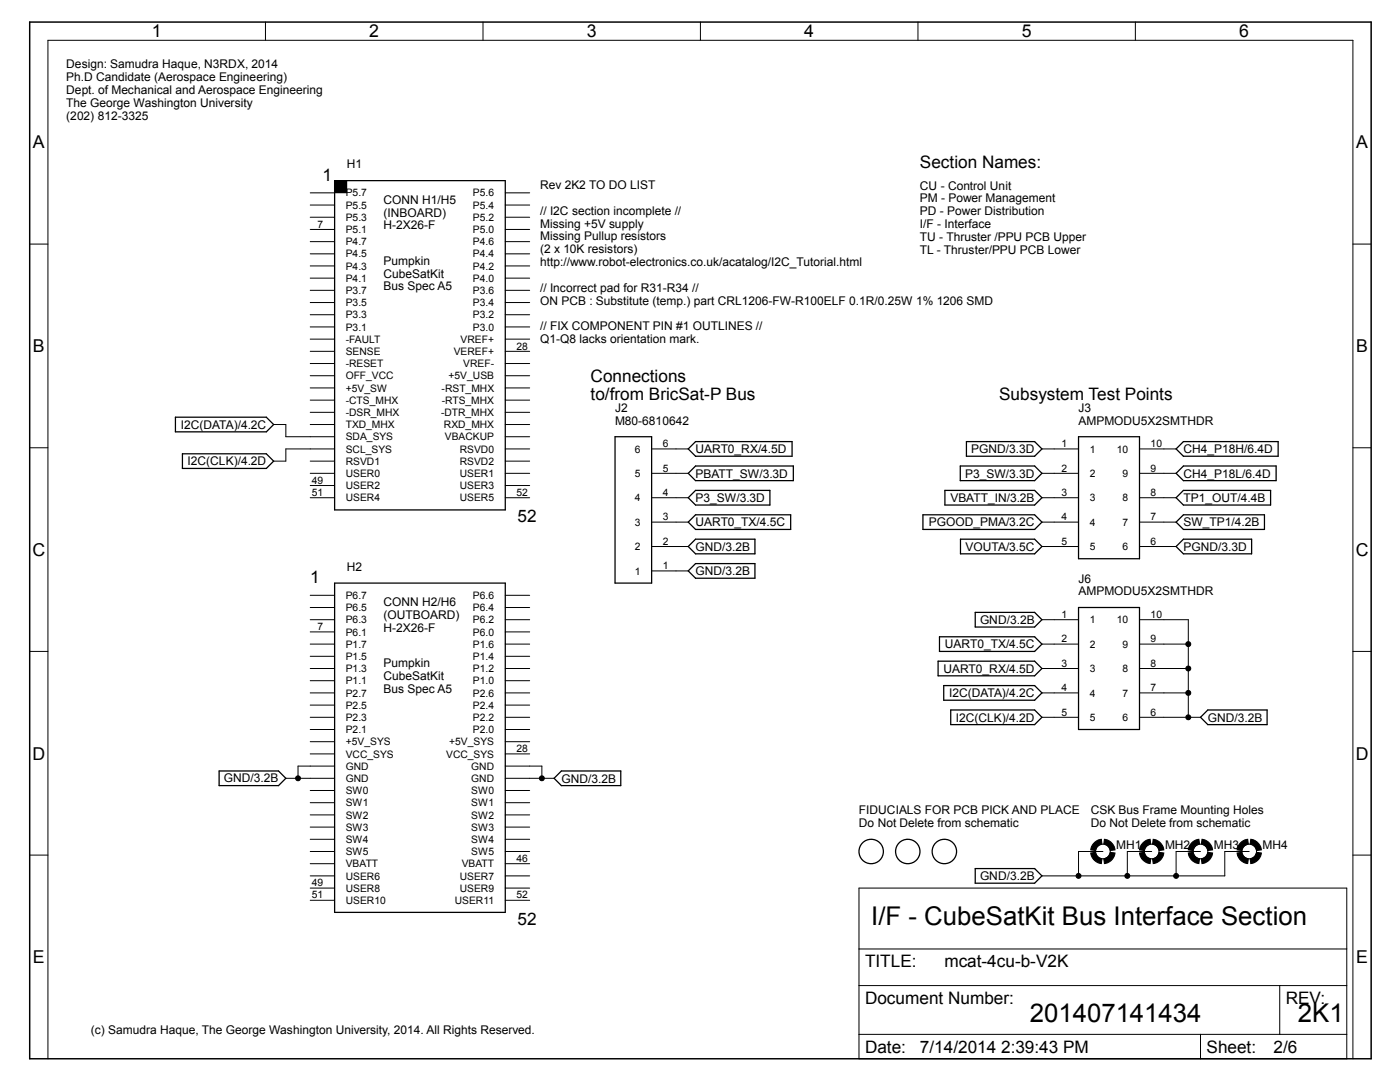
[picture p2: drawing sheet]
<svg xmlns="http://www.w3.org/2000/svg" width="279mm" height="216mm" viewBox="0 0 279 216" stroke-linecap="round" stroke-linejoin="round" font-family="sans-serif">
<defs><g id="words">
<g font-size="5.1">
<text x="173.9" y="184.5">I/F - CubeSatKit Bus Interface Section</text>
<text x="205.5" y="204">201407141434</text>
<text x="259" y="204">2K1</text>
</g>
<g font-size="3.5">
<text x="30.3" y="7.5">1</text>
<text x="73.7" y="7.5">2</text>
<text x="117.1" y="7.5">3</text>
<text x="160.5" y="7.5">4</text>
<text x="203.9" y="7.5">5</text>
<text x="247.3" y="7.5">6</text>
<text x="6.6" y="29.6">A</text>
<text x="270.7" y="29.6">A</text>
<text x="6.6" y="70.3">B</text>
<text x="270.7" y="70.3">B</text>
<text x="6.5" y="110.9">C</text>
<text x="270.6" y="110.9">C</text>
<text x="6.5" y="151.6">D</text>
<text x="270.6" y="151.6">D</text>
<text x="6.6" y="192.2">E</text>
<text x="270.7" y="192.2">E</text>
</g>
<g font-size="3.4">
<text x="183.6" y="33.6">Section Names:</text>
<text x="64.3" y="36">1</text>
<text x="117.9" y="76.2">Connections</text>
<text x="117.9" y="79.8">to/from BricSat-P Bus</text>
<text x="199.4" y="79.8">Subsystem Test Points</text>
<text x="103.3" y="104.2">52</text>
<text x="61.9" y="116.4">1</text>
<text x="103.3" y="184.5">52</text>
<text x="172.6" y="193">TITLE:</text>
<text x="188.5" y="193">mcat-4cu-b-V2K</text>
<text x="172.6" y="200.3">Document Number:</text>
<text x="256.6" y="200.3">REV:</text>
<text x="172.6" y="210.1">Date:</text>
<text x="183.6" y="210.1">7/14/2014 2:39:43 PM</text>
<text x="240.8" y="210.1">Sheet:</text>
<text x="254.2" y="210.1">2/6</text>
</g>
<g font-size="2.4">
<text x="13.2" y="13.6">Design: Samudra Haque, N3RDX, 2014</text>
<text x="13.2" y="16.2">Ph.D Candidate (Aerospace Engineering)</text>
<text x="13.2" y="18.8">Dept. of Mechanical and Aerospace Engineering</text>
<text x="13.2" y="21.3">The George Washington University</text>
<text x="13.2" y="23.9">(202) 812-3325</text>
<text x="69.2" y="33.6">H1</text>
<text x="76.5" y="40.7">CONN H1/H5</text>
<text x="107.8" y="37.7">Rev 2K2 TO DO LIST</text>
<text x="183.6" y="37.8">CU - Control Unit</text>
<text x="183.6" y="40.4">PM - Power Management</text>
<text x="76.5" y="43.2">(INBOARD)</text>
<text x="76.5" y="45.8">H-2X26-F</text>
<text x="107.8" y="42.9">// I2C section incomplete //</text>
<text x="107.8" y="45.4">Missing +5V supply</text>
<text x="107.8" y="48">Missing Pullup resistors</text>
<text x="183.6" y="43">PD - Power Distribution</text>
<text x="183.6" y="45.5">I/F - Interface</text>
<text x="76.5" y="52.8">Pumpkin</text>
<text x="107.8" y="50.5">(2 x 10K resistors)</text>
<text x="107.8" y="53.1">http://www.robot-electronics.co.uk/acatalog/I2C_Tutorial.html</text>
<text x="183.6" y="48.1">TU - Thruster /PPU PCB Upper</text>
<text x="183.6" y="50.7">TL - Thruster/PPU PCB Lower</text>
<text x="76.5" y="55.4">CubeSatKit</text>
<text x="76.5" y="57.9">Bus Spec A5</text>
<text x="107.8" y="58.2">// Incorrect pad for R31-R34 //</text>
<text x="107.8" y="60.8">ON PCB : Substitute (temp.) part CRL1206-FW-R100ELF 0.1R/0.25W 1% 1206 SMD</text>
<text x="107.8" y="65.9">// FIX COMPONENT PIN #1 OUTLINES //</text>
<text x="107.8" y="68.5">Q1-Q8 lacks orientation mark.</text>
<text x="122.7" y="82.3">J2</text>
<text x="215.2" y="82.3">J3</text>
<text x="36.1" y="85.6">I2C(DATA)/4.2C</text>
<text x="122.7" y="84.7">M80-6810642</text>
<text x="215.2" y="84.7">AMPMODU5X2SMTHDR</text>
<text x="37.4" y="92.9">I2C(CLK)/4.2D</text>
<text x="138.8" y="90.4">UART0_RX/4.5D</text>
<text x="138.8" y="95.3">PBATT_SW/3.3D</text>
<text x="192.6" y="95.3">P3_SW/3.3D</text>
<text x="193.8" y="90.4">PGND/3.3D</text>
<text x="236.2" y="95.3">CH4_P18L/6.4D</text>
<text x="236.2" y="90.4">CH4_P18H/6.4D</text>
<text x="138.8" y="100.2">P3_SW/3.3D</text>
<text x="189.7" y="100.2">VBATT_IN/3.2B</text>
<text x="236.2" y="100.2">TP1_OUT/4.4B</text>
<text x="138.8" y="105">UART0_TX/4.5C</text>
<text x="185.4" y="105">PGOOD_PMA/3.2C</text>
<text x="236.2" y="105">SW_TP1/4.2B</text>
<text x="69.2" y="113.9">H2</text>
<text x="138.8" y="109.9">GND/3.2B</text>
<text x="192.7" y="109.9">VOUTA/3.5C</text>
<text x="236.2" y="109.9">PGND/3.3D</text>
<text x="138.8" y="114.8">GND/3.2B</text>
<text x="215.2" y="118.8">AMPMODU5X2SMTHDR</text>
<text x="215.2" y="116.4">J6</text>
<text x="76.5" y="121">CONN H2/H6</text>
<text x="76.5" y="123.5">(OUTBOARD)</text>
<text x="195.6" y="124.5">GND/3.2B</text>
<text x="76.5" y="126.1">H-2X26-F</text>
<text x="188.6" y="129.4">UART0_TX/4.5C</text>
<text x="76.5" y="133.1">Pumpkin</text>
<text x="76.5" y="135.7">CubeSatKit</text>
<text x="188.3" y="134.2">UART0_RX/4.5D</text>
<text x="76.5" y="138.3">Bus Spec A5</text>
<text x="189.4" y="139.1">I2C(DATA)/4.2C</text>
<text x="190.8" y="144">I2C(CLK)/4.2D</text>
<text x="241" y="144">GND/3.2B</text>
<text x="44.7" y="156.1">GND/3.2B</text>
<text x="112" y="156.1">GND/3.2B</text>
<text x="171.4" y="162.5">FIDUCIALS FOR PCB PICK AND PLACE</text>
<text x="171.4" y="165">Do Not Delete from schematic</text>
<text x="217.7" y="162.5">CSK Bus Frame Mounting Holes</text>
<text x="217.7" y="165">Do Not Delete from schematic</text>
<text x="222.8" y="169.3">MH1</text>
<text x="232.5" y="169.3">MH2</text>
<text x="242.3" y="169.3">MH3</text>
<text x="252" y="169.3">MH4</text>
<text x="195.6" y="175.6">GND/3.2B</text>
<text x="18.1" y="206.4">(c) Samudra Haque, The George Washington University, 2014. All Rights Reserved.</text>
</g>
<g font-size="2.1">
<text x="69" y="39.2">P5.7</text>
<text x="69" y="41.6">P5.5</text>
<text x="94.4" y="39.2">P5.6</text>
<text x="94.4" y="41.6">P5.4</text>
<text x="63.4" y="45.4">7</text>
<text x="69" y="44.1">P5.3</text>
<text x="69" y="46.5">P5.1</text>
<text x="94.4" y="44.1">P5.2</text>
<text x="94.4" y="46.5">P5.0</text>
<text x="69" y="48.9">P4.7</text>
<text x="69" y="51.4">P4.5</text>
<text x="69" y="53.8">P4.3</text>
<text x="94.4" y="48.9">P4.6</text>
<text x="94.4" y="51.4">P4.4</text>
<text x="94.4" y="53.8">P4.2</text>
<text x="69" y="56.2">P4.1</text>
<text x="69" y="58.7">P3.7</text>
<text x="94.4" y="56.2">P4.0</text>
<text x="94.4" y="58.7">P3.6</text>
<text x="69" y="61.1">P3.5</text>
<text x="69" y="63.5">P3.3</text>
<text x="69" y="66">P3.1</text>
<text x="94.4" y="61.1">P3.4</text>
<text x="94.4" y="63.5">P3.2</text>
<text x="94.4" y="66">P3.0</text>
<text x="69" y="68.4">-FAULT</text>
<text x="69" y="70.8">SENSE</text>
<text x="90.6" y="70.8">VEREF+</text>
<text x="91.9" y="68.4">VREF+</text>
<text x="103.1" y="69.8">28</text>
<text x="69" y="73.3">-RESET</text>
<text x="69" y="75.7">OFF_VCC</text>
<text x="89.5" y="75.7">+5V_USB</text>
<text x="92.5" y="73.3">VREF-</text>
<text x="69" y="78.1">+5V_SW</text>
<text x="69" y="80.6">-CTS_MHX</text>
<text x="69" y="83">-DSR_MHX</text>
<text x="88" y="83">-DTR_MHX</text>
<text x="88.1" y="78.1">-RST_MHX</text>
<text x="88.2" y="80.6">-RTS_MHX</text>
<text x="69" y="85.4">TXD_MHX</text>
<text x="69" y="87.9">SDA_SYS</text>
<text x="88.6" y="85.4">RXD_MHX</text>
<text x="88.8" y="87.9">VBACKUP</text>
<text x="132.3" y="89.2">6</text>
<text x="211.9" y="89.2">1</text>
<text x="229.6" y="89.2">10</text>
<text x="69" y="90.3">SCL_SYS</text>
<text x="69" y="92.8">RSVD1</text>
<text x="69" y="95.2">USER0</text>
<text x="91.8" y="90.3">RSVD0</text>
<text x="91.8" y="92.8">RSVD2</text>
<text x="91.8" y="95.2">USER1</text>
<text x="126.7" y="95.2">5</text>
<text x="126.7" y="90.3">6</text>
<text x="132.3" y="94.1">5</text>
<text x="211.9" y="94.1">2</text>
<text x="217.5" y="90.3">1</text>
<text x="217.5" y="95.2">2</text>
<text x="222.9" y="90.3">10</text>
<text x="224" y="95.2">9</text>
<text x="229.6" y="94.1">9</text>
<text x="62.3" y="96.5">49</text>
<text x="62.3" y="99">51</text>
<text x="69" y="97.6">USER2</text>
<text x="69" y="100.1">USER4</text>
<text x="91.8" y="97.6">USER3</text>
<text x="91.8" y="100.1">USER5</text>
<text x="103.1" y="99">52</text>
<text x="126.7" y="100.1">4</text>
<text x="132.3" y="99">4</text>
<text x="211.9" y="99">3</text>
<text x="217.5" y="100.1">3</text>
<text x="224" y="100.1">8</text>
<text x="229.6" y="99">8</text>
<text x="126.7" y="104.9">3</text>
<text x="132.3" y="103.8">3</text>
<text x="211.9" y="103.8">4</text>
<text x="217.5" y="104.9">4</text>
<text x="224" y="104.9">7</text>
<text x="229.6" y="103.8">7</text>
<text x="126.7" y="109.8">2</text>
<text x="132.3" y="113.6">1</text>
<text x="132.3" y="108.7">2</text>
<text x="211.9" y="108.7">5</text>
<text x="217.5" y="109.8">5</text>
<text x="224" y="109.8">6</text>
<text x="229.6" y="108.7">6</text>
<text x="69" y="119.5">P6.7</text>
<text x="94.4" y="119.5">P6.6</text>
<text x="126.7" y="114.7">1</text>
<text x="63.4" y="125.8">7</text>
<text x="69" y="124.4">P6.3</text>
<text x="69" y="121.9">P6.5</text>
<text x="94.4" y="124.4">P6.2</text>
<text x="94.4" y="121.9">P6.4</text>
<text x="211.9" y="123.3">1</text>
<text x="217.5" y="124.4">1</text>
<text x="222.9" y="124.4">10</text>
<text x="229.6" y="123.3">10</text>
<text x="69" y="126.8">P6.1</text>
<text x="69" y="129.2">P1.7</text>
<text x="69" y="131.7">P1.5</text>
<text x="94.4" y="126.8">P6.0</text>
<text x="94.4" y="129.2">P1.6</text>
<text x="94.4" y="131.7">P1.4</text>
<text x="211.9" y="128.2">2</text>
<text x="217.5" y="129.2">2</text>
<text x="224" y="129.2">9</text>
<text x="229.6" y="128.2">9</text>
<text x="69" y="134.1">P1.3</text>
<text x="69" y="136.5">P1.1</text>
<text x="94.4" y="134.1">P1.2</text>
<text x="94.4" y="136.5">P1.0</text>
<text x="211.9" y="133.1">3</text>
<text x="211.9" y="137.9">4</text>
<text x="217.5" y="134.1">3</text>
<text x="224" y="134.1">8</text>
<text x="229.6" y="137.9">7</text>
<text x="229.6" y="133.1">8</text>
<text x="69" y="139">P2.7</text>
<text x="69" y="141.4">P2.5</text>
<text x="69" y="143.8">P2.3</text>
<text x="94.4" y="139">P2.6</text>
<text x="94.4" y="141.4">P2.4</text>
<text x="94.4" y="143.8">P2.2</text>
<text x="211.9" y="142.8">5</text>
<text x="217.5" y="139">4</text>
<text x="217.5" y="143.8">5</text>
<text x="224" y="143.8">6</text>
<text x="224" y="139">7</text>
<text x="229.6" y="142.8">6</text>
<text x="69" y="146.3">P2.1</text>
<text x="69" y="148.7">+5V_SYS</text>
<text x="89.7" y="148.7">+5V_SYS</text>
<text x="94.4" y="146.3">P2.0</text>
<text x="69" y="151.2">VCC_SYS</text>
<text x="69" y="153.6">GND</text>
<text x="89" y="151.2">VCC_SYS</text>
<text x="94.1" y="153.6">GND</text>
<text x="103.1" y="150.1">28</text>
<text x="69" y="156">GND</text>
<text x="69" y="158.5">SW0</text>
<text x="69" y="160.9">SW1</text>
<text x="94" y="158.5">SW0</text>
<text x="94" y="160.9">SW1</text>
<text x="94.1" y="156">GND</text>
<text x="69" y="163.3">SW2</text>
<text x="69" y="165.8">SW3</text>
<text x="94" y="163.3">SW2</text>
<text x="94" y="165.8">SW3</text>
<text x="69" y="168.2">SW4</text>
<text x="69" y="170.6">SW5</text>
<text x="69" y="173.1">VBATT</text>
<text x="92.1" y="173.1">VBATT</text>
<text x="94" y="168.2">SW4</text>
<text x="94" y="170.6">SW5</text>
<text x="103.1" y="172">46</text>
<text x="62.3" y="176.8">49</text>
<text x="62.3" y="179.3">51</text>
<text x="69" y="175.5">USER6</text>
<text x="69" y="177.9">USER8</text>
<text x="91.8" y="175.5">USER7</text>
<text x="91.8" y="177.9">USER9</text>
<text x="103.1" y="179.3">52</text>
<text x="69" y="180.4">USER10</text>
<text x="90.8" y="180.4">USER11</text>
</g>
</g></defs>
<g fill="none" stroke="#000" stroke-width=".25">
<path d="M66.8 36h34v65.7h-34zM35 83.2h18.1l1.5 1.5-1.5 1.5h-18.1zM36.4 90.6h16.7l1.5 1.4-1.5 1.5h-16.7zM122.7 87.1h7.3v29.3h-7.3zM137.4 99.3l1.4-1.4h14.8v2.9h-14.8zM137.4 94.4l1.4-1.4h19.5v2.9h-19.5zM138.8 88.1h19.3v2.9h-19.3l-1.4-1.4zM188.6 97.9h17.9l1.4 1.4-1.4 1.5h-17.9zM191.6 93h14.9l1.4 1.4-1.4 1.5h-14.9zM192.9 88.1h13.6l1.4 1.5-1.4 1.4h-13.6zM215.2 87.1h12.2v24.4h-12.2zM234.7 89.6l1.5-1.5h18.9v2.9h-18.9z"/>
<path d="M236.2 97.9h17.4v2.9h-17.4l-1.5-1.5zM236.2 93h18.5v2.9h-18.5l-1.5-1.5zM66.8 116.4h34v65.7h-34zM137.4 113.9l1.4-1.4h11.9v2.9h-11.9zM137.4 109.1l1.4-1.5h11.9v2.9h-11.9zM138.8 102.7h19v2.9h-19l-1.4-1.4zM184.2 102.7h22.3l1.4 1.5-1.4 1.4h-22.3zM191.7 107.6h14.8l1.4 1.5-1.4 1.4h-14.8zM234.7 104.2l1.5-1.5h16.1v2.9h-16.1zM236.2 107.6h13.6v2.9h-13.6l-1.5-1.4zM187.2 131.9h19.3l1.4 1.5-1.4 1.5h-19.3zM187.5 127.1h19l1.4 1.4-1.4 1.5h-19z"/>
<path d="M188.3 136.8h18.2l1.4 1.5-1.4 1.4h-18.2zM194.6 122.2h11.9l1.4 1.5-1.4 1.4h-11.9zM215.2 121.2h12.2v24.4h-12.2zM43.7 153.8h11.9l1.4 1.5-1.4 1.5h-11.9zM110.6 155.3l1.4-1.5h11.9v3h-11.9zM189.7 141.7h16.8l1.4 1.4-1.4 1.5h-16.8zM239.6 143.1l1.4-1.4h11.9v2.9h-11.9zM194.6 173.3h11.9l1.4 1.5-1.4 1.4h-11.9z"/>
<circle cx="173.9" cy="169.9" r="2.44"/>
<circle cx="181.2" cy="169.9" r="2.44"/>
<circle cx="188.5" cy="169.9" r="2.44"/>
</g>
<path d="M5.9 4.4h267.7v206.9h-267.7z" fill="none" stroke="#000" stroke-width=".3"/>
<g fill="none" stroke="#000" stroke-width=".2">
<path d="M53 4.4v3.6M96.4 4.4v3.6M139.8 4.4v3.6M183.2 4.4v3.6M226.6 4.4v3.6M61.9 38.5h4.9M66.8 36h2.4v2.5h-2.4zM100.8 38.5h4.9M5.9 48.7h3.7M61.9 43.3h4.9M61.9 45.8h4.9M61.9 48.2h4.9"/>
<path d="M61.9 50.7h4.9M61.9 53.1h4.9M61.9 55.5h4.9M61.9 57.9h4.9M61.9 40.9h4.9M100.8 43.3h4.9M100.8 45.8h4.9M100.8 48.2h4.9M100.8 50.7h4.9M100.8 53.1h4.9M100.8 55.5h4.9M100.8 57.9h4.9"/>
<path d="M100.8 40.9h4.9M270 48.7h3.6M61.9 60.4h4.9M61.9 62.8h4.9M61.9 65.2h4.9M61.9 67.7h4.9M61.9 70.1h4.9M61.9 72.5h4.9M61.9 75h4.9M61.9 77.4h4.9M61.9 79.8h4.9M100.8 60.4h4.9"/>
<path d="M100.8 62.8h4.9M100.8 65.2h4.9M100.8 67.7h4.9M100.8 70.1h4.9M100.8 72.5h4.9M100.8 75h4.9M100.8 77.4h4.9M100.8 79.8h4.9M5.9 89.3h3.7M54.6 84.7h2.4v2.4h9.8M61.9 99.3h4.9M61.9 94.4h4.9"/>
<path d="M61.9 82.3h4.9M61.9 84.7h4.9M61.9 92h4.9M61.9 96.9h4.9M66.8 89.6h-9.8v2.4h-2.4M100.8 99.3h4.9M100.8 94.4h4.9M100.8 89.6h4.9M100.8 82.3h4.9M100.8 84.7h4.9M100.8 87.1h4.9M100.8 92h4.9"/>
<path d="M100.8 96.9h4.9M130 99.3h7.4M130 94.4h7.4M130 89.6h7.4M207.9 99.3h7.3M207.9 94.4h7.3M207.9 89.6h7.3M227.4 99.3h7.3M227.4 94.4h7.3M227.4 89.6h7.3M270 89.3h3.6M61.9 118.8h4.9"/>
<path d="M100.8 118.8h4.9M130 113.9h7.4M130 109.1h7.4M130 104.2h7.4M207.9 109.1h7.3M207.9 104.2h7.3M227.4 109.1h7.3M227.4 104.2h7.3M5.9 130h3.7M61.9 123.7h4.9M61.9 128.5h4.9M61.9 133.4h4.9"/>
<path d="M61.9 138.3h4.9M61.9 126.1h4.9M61.9 131h4.9M61.9 135.8h4.9M61.9 121.2h4.9M100.8 123.7h4.9M100.8 128.5h4.9M100.8 133.4h4.9M100.8 138.3h4.9M100.8 126.1h4.9M100.8 131h4.9M100.8 135.8h4.9"/>
<path d="M100.8 121.2h4.9M207.9 123.7h7.3M207.9 128.5h7.3M207.9 133.4h7.3M207.9 138.3h7.3M227.4 123.7h9.8v19.4M227.4 128.5h9.8M227.4 133.4h9.8M227.4 138.3h9.8M270 130h3.6M57 155.3h9.8M61.9 143.1h4.9"/>
<path d="M61.9 140.7h4.9M61.9 145.6h4.9M61.9 148h4.9M61.9 150.4h4.9M61.9 157.7h4.9M66.8 152.9h-7.3v2.4M100.8 143.1h4.9M100.8 140.7h4.9M100.8 145.6h4.9M100.8 148h4.9M100.8 150.4h4.9M100.8 152.9h7.3v2.4"/>
<path d="M100.8 155.3h9.8M100.8 157.7h4.9M207.9 143.1h7.3M227.4 143.1h12.2M5.9 170.6h3.7M61.9 177.2h4.9M61.9 160.2h4.9M61.9 162.6h4.9M61.9 165h4.9M61.9 167.5h4.9M61.9 169.9h4.9M61.9 172.3h4.9"/>
<path d="M61.9 174.8h4.9M61.9 179.6h4.9M100.8 177.2h4.9M100.8 160.2h4.9M100.8 162.6h4.9M100.8 165h4.9M100.8 167.5h4.9M100.8 169.9h4.9M100.8 172.3h4.9M100.8 174.8h4.9M100.8 179.6h4.9M171.4 177.2h97.4v34.1h-97.4z"/>
<path d="M217.7 170.2l.9-.1 .5 .8 .8 .5-.1 .9a2.42 2.42 0 0 1-2.1-2.1zM218.2 168.3l.6-.5 1-.3 .1 .9-.8 .4-.5 .9-.9-.1 .1-.6zM220.1 169.9h-4.9v4.9M220.3 171.4l.8-.5 .5-.8 .9 .1a2.37 2.37 0 0 1-2.1 2.1zM220.4 167.5a2.37 2.37 0 0 1 2.1 2.1l-.9 .1-.5-.9-.8-.4zM227.4 170.2l1-.1 .4 .8 .9 .5-.2 .9a2.42 2.42 0 0 1-2.1-2.1zM228 168.3l.6-.5 .9-.3 .2 .9-.9 .4-.4 .9-1-.1 .1-.6zM229.8 169.9h-4.8v4.9M230 171.4l.9-.5 .4-.8 1 .1a2.37 2.37 0 0 1-2.2 2.1zM230.1 167.5a2.37 2.37 0 0 1 2.2 2.1l-1 .1-.4-.9-.9-.4zM237.2 170.2l.9-.1 .4 .8 .9 .5-.1 .9a2.37 2.37 0 0 1-2.1-2.1zM238 168l.7-.4 .6-.1 .1 .9-.9 .4-.4 .9-.9-.1 .1-.6z"/>
<path d="M239.6 169.9h-4.9v4.9M239.8 171.4l.8-.5 .4-.8 1 .1a2.37 2.37 0 0 1-2.1 2.1zM239.9 167.5a2.37 2.37 0 0 1 2.1 2.1l-1 .1-.4-.9-.8-.4zM246.9 170.2l.9-.1 .5 .8 .8 .5-.1 .9a2.37 2.37 0 0 1-2.1-2.1zM247.7 168l.7-.4 .6-.1 .1 .9-.8 .4-.5 .9-.9-.1 .1-.6zM249.3 169.9h-4.9v4.9h-36.5M249.5 171.4l.9-.5 .4-.8 .9 .1a2.37 2.37 0 0 1-2.1 2.1zM249.6 167.5a2.42 2.42 0 0 1 2.1 2.1l-.9 .1-.4-.9-.9-.4zM270 170.6h3.6M171.4 196.7h97.4M171.4 189.4h97.4M255.4 196.7v9.7"/>
<path d="M9.6 211.3v-203.3h260.4v203.3M171.4 206.4h97.4M239.6 206.4v4.9"/>
<circle cx="237.1" cy="128.5" r=".49"/>
<circle cx="237.1" cy="133.4" r=".49"/>
<circle cx="237.1" cy="138.3" r=".49"/>
<circle cx="59.5" cy="155.3" r=".49"/>
<circle cx="108.1" cy="155.3" r=".49"/>
<circle cx="237.1" cy="143.1" r=".49"/>
<circle cx="215.2" cy="174.8" r=".49"/>
<circle cx="220.1" cy="169.9" r="1.46"/>
<circle cx="225" cy="174.8" r=".49"/>
<circle cx="229.8" cy="169.9" r="1.46"/>
<circle cx="234.7" cy="174.8" r=".49"/>
<circle cx="239.6" cy="169.9" r="1.46"/>
<circle cx="249.3" cy="169.9" r="1.46"/>
</g>
<g fill="#000">
<path d="M66.8 36h2.4v2.5h-2.4z" fill-rule="evenodd"/>
<path d="M217.7 170.2l.9-.1 .5 .8 .8 .5-.1 .9a2.42 2.42 0 0 1-2.1-2.1z" fill-rule="evenodd"/>
<path d="M218.2 168.3l.6-.5 1-.3 .1 .9-.8 .4-.5 .9-.9-.1 .1-.6z" fill-rule="evenodd"/>
<path d="M220.3 171.4l.8-.5 .5-.8 .9 .1a2.37 2.37 0 0 1-2.1 2.1z" fill-rule="evenodd"/>
<path d="M220.4 167.5a2.37 2.37 0 0 1 2.1 2.1l-.9 .1-.5-.9-.8-.4z" fill-rule="evenodd"/>
<path d="M227.4 170.2l1-.1 .4 .8 .9 .5-.2 .9a2.42 2.42 0 0 1-2.1-2.1z" fill-rule="evenodd"/>
<path d="M228.3 168l.6-.4 .6-.1 .2 .9-.9 .4-.4 .9-1-.1 .3-1z" fill-rule="evenodd"/>
<path d="M231.3 170.1l1 .1a2.37 2.37 0 0 1-2.2 2.1l-.1-.9 .9-.5z" fill-rule="evenodd"/>
<path d="M230.1 167.5a2.37 2.37 0 0 1 2.2 2.1l-1 .1-.4-.9-.9-.4z" fill-rule="evenodd"/>
<path d="M237.2 170.2l.9-.1 .4 .8 .9 .5-.1 .9a2.37 2.37 0 0 1-2.1-2.1z" fill-rule="evenodd"/>
<path d="M238 168l.7-.4 .6-.1 .1 .9-.9 .4-.4 .9-.9-.1 .1-.6z" fill-rule="evenodd"/>
<path d="M239.8 171.4l.8-.5 .4-.8 1 .1a2.37 2.37 0 0 1-2.1 2.1z" fill-rule="evenodd"/>
<path d="M239.9 167.5a2.37 2.37 0 0 1 2.1 2.1l-1 .1-.4-.9-.8-.4z" fill-rule="evenodd"/>
<path d="M246.9 170.2l.9-.1 .5 .8 .8 .5-.1 .9a2.37 2.37 0 0 1-2.1-2.1z" fill-rule="evenodd"/>
<path d="M247.7 168l.7-.4 .6-.1 .1 .9-.8 .4-.5 .9-.9-.1 .1-.6z" fill-rule="evenodd"/>
<path d="M249.5 171.4l.9-.5 .4-.8 .9 .1a2.37 2.37 0 0 1-2.1 2.1z" fill-rule="evenodd"/>
<path d="M249.6 167.5a2.42 2.42 0 0 1 2.1 2.1l-.9 .1-.4-.9-.9-.4z" fill-rule="evenodd"/>
<circle cx="237.1" cy="138.3" r=".49"/>
<circle cx="237.1" cy="128.5" r=".49"/>
<circle cx="237.1" cy="133.4" r=".49"/>
<circle cx="59.5" cy="155.3" r=".49"/>
<circle cx="108.1" cy="155.3" r=".49"/>
<circle cx="237.1" cy="143.1" r=".49"/>
<circle cx="215.2" cy="174.8" r=".49"/>
<circle cx="225" cy="174.8" r=".49"/>
<circle cx="234.7" cy="174.8" r=".49"/>
</g>
<use href="#words"/>
</svg>
